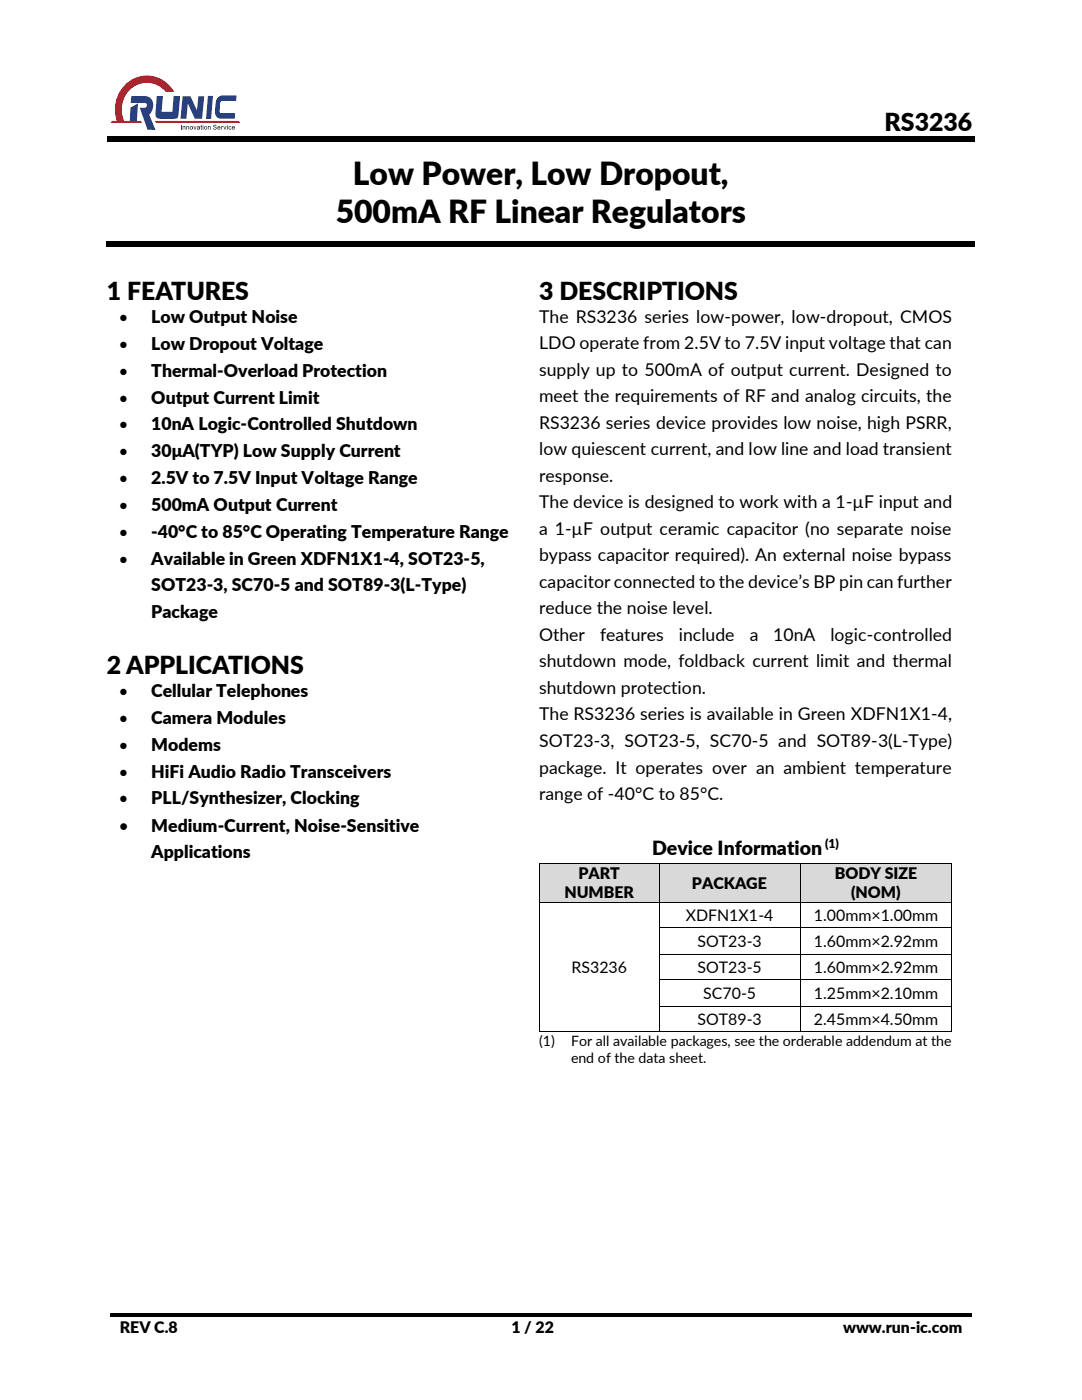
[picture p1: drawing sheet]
<svg xmlns="http://www.w3.org/2000/svg" width="216mm" height="279mm" viewBox="0 0 216 279" stroke-linecap="round" stroke-linejoin="round" font-family="sans-serif">
<defs><g id="words">
<g font-size="6.3">
<text x="70.4" y="36.9">Low Power, Low Dropout,</text>
<text x="67" y="44.5">500mA RF Linear Regulators</text>
</g>
<g font-size="5">
<text x="176.5" y="26.1">RS3236</text>
<text x="21.3" y="59.9">1 FEATURES</text>
<text x="107.6" y="59.9">3 DESCRIPTIONS</text>
<text x="21.3" y="134.5">2 APPLICATIONS</text>
</g>
<text font-size="3.9" x="130.1" y="170.6">Device Information</text>
<text font-size="3.7" x="23.8" y="166.1">•</text>
<g font-size="3.5">
<text x="23.8" y="64.5">•</text>
<text x="30.2" y="64.5">Low Output Noise</text>
<text x="107.6" y="64.4">The RS3236 series low-power, low-dropout, CMOS</text>
<text x="23.8" y="69.9">•</text>
<text x="30.2" y="69.9">Low Dropout Voltage</text>
<text x="107.6" y="69.7">LDO operate from 2.5V to 7.5V input voltage that can</text>
<text x="23.8" y="75.2">•</text>
<text x="30.2" y="75.2">Thermal-Overload Protection</text>
<text x="107.6" y="75">supply up to 500mA of output current. Designed to</text>
<text x="23.8" y="80.6">•</text>
<text x="30.2" y="80.6">Output Current Limit</text>
<text x="107.6" y="80.3">meet the requirements of RF and analog circuits, the</text>
<text x="23.8" y="85.9">•</text>
<text x="30.2" y="85.9">10nA Logic-Controlled Shutdown</text>
<text x="107.6" y="85.6">RS3236 series device provides low noise, high PSRR,</text>
<text x="23.8" y="91.3">•</text>
<text x="30.2" y="91.3">30μA(TYP) Low Supply Current</text>
<text x="107.6" y="90.9">low quiescent current, and low line and load transient</text>
<text x="23.8" y="96.6">•</text>
<text x="23.8" y="102">•</text>
<text x="30.2" y="96.6">2.5V to 7.5V Input Voltage Range</text>
<text x="30.2" y="102">500mA Output Current</text>
<text x="107.6" y="96.2">response.</text>
<text x="107.6" y="101.4">The device is designed to work with a 1-µF input and</text>
<text x="23.8" y="107.3">•</text>
<text x="30.2" y="107.3">-40°C to 85°C Operating Temperature Range</text>
<text x="107.6" y="106.7">a 1-µF output ceramic capacitor (no separate noise</text>
<text x="23.8" y="112.7">•</text>
<text x="30.2" y="112.7">Available in Green XDFN1X1-4, SOT23-5,</text>
<text x="107.6" y="112">bypass capacitor required). An external noise bypass</text>
<text x="30.2" y="118">SOT23-3, SC70-5 and SOT89-3(L-Type)</text>
<text x="107.6" y="117.3">capacitor connected to the device’s BP pin can further</text>
<text x="30.2" y="123.2">Package</text>
<text x="107.6" y="122.6">reduce the noise level.</text>
<text x="107.6" y="127.9">Other</text>
<text x="119.7" y="127.9">features</text>
<text x="135.5" y="127.9">include</text>
<text x="149.6" y="127.9">a</text>
<text x="154.3" y="127.9">10nA</text>
<text x="165.7" y="127.9">logic-controlled</text>
<text x="107.6" y="133.2">shutdown mode, foldback current limit and thermal</text>
<text x="23.8" y="139.1">•</text>
<text x="30.2" y="139.1">Cellular Telephones</text>
<text x="107.6" y="138.5">shutdown protection.</text>
<text x="107.6" y="143.8">The RS3236 series is available in Green XDFN1X1-4,</text>
<text x="23.8" y="144.5">•</text>
<text x="23.8" y="149.8">•</text>
<text x="30.2" y="144.5">Camera Modules</text>
<text x="30.2" y="149.8">Modems</text>
<text x="107.6" y="149.1">SOT23-3, SOT23-5, SC70-5 and SOT89-3(L-Type)</text>
<text x="23.8" y="155.2">•</text>
<text x="30.2" y="155.2">HiFi Audio Radio Transceivers</text>
<text x="107.6" y="154.4">package. It operates over an ambient temperature</text>
<text x="23.8" y="160.5">•</text>
<text x="30.2" y="160.5">PLL/Synthesizer, Clocking</text>
<text x="107.6" y="159.7">range of -40°C to 85°C.</text>
<text x="30.2" y="166.1">Medium-Current, Noise-Sensitive</text>
<text x="30.2" y="171.3">Applications</text>
</g>
<g font-size="3.2">
<text x="112.6" y="179.3">NUMBER</text>
<text x="115.4" y="175.5">PART</text>
<text x="138.1" y="177.4">PACKAGE</text>
<text x="166.6" y="175.5">BODY SIZE</text>
<text x="169.8" y="179.3">(NOM)</text>
<text x="136.8" y="183.8">XDFN1X1-4</text>
<text x="162.4" y="183.8">1.00mm×1.00mm</text>
<text x="139.2" y="189">SOT23-3</text>
<text x="162.4" y="189">1.60mm×2.92mm</text>
<text x="114" y="194.2">RS3236</text>
<text x="139.2" y="194.2">SOT23-5</text>
<text x="162.4" y="194.2">1.60mm×2.92mm</text>
<text x="140.3" y="199.4">SC70-5</text>
<text x="162.4" y="199.4">1.25mm×2.10mm</text>
<text x="139.2" y="204.6">SOT89-3</text>
<text x="162.4" y="204.6">2.45mm×4.50mm</text>
<text x="23.9" y="266">REV C.8</text>
<text x="102" y="266">1 / 22</text>
<text x="168.2" y="266">www.run-ic.com</text>
</g>
<g font-size="2.8">
<text x="107.6" y="208.8">(1)</text>
<text x="113.9" y="208.8">For all available packages, see the orderable addendum at the</text>
<text x="113.9" y="212.2">end of the data sheet.</text>
</g>
<text font-size="2.5" x="164.6" y="169.2">(1)</text>
</g></defs>
<g fill="#000">
<path d="M22 262h38.5v.8h-38.5z" fill-rule="evenodd"/>
<path d="M60.5 262h.8v.8h-.8z" fill-rule="evenodd"/>
<path d="M61.3 262h90.1v.8h-90.1z" fill-rule="evenodd"/>
<path d="M151.4 262h.7v.8h-.7z" fill-rule="evenodd"/>
<path d="M152.1 262h41.9v.8h-41.9z" fill-rule="evenodd"/>
</g>
<g fill="#133571">
<path d="M36.1 24.9h.1v1h-.1z" fill-rule="evenodd"/>
<path d="M36.4 25.2l.6 .1v.6h-.1l-.2-.6-.1 .1v.5h-.2z" fill-rule="evenodd"/>
<path d="M37.2 25.2l.5 .1v.6h-.1l-.1-.6-.2 .1v.5h-.1z" fill-rule="evenodd"/>
<path d="M37.8 25.5a.36 .36 0 0 1 .7 0 .36 .36 0 0 1-.7 0zM38.1 25.3v.4l.1 .1 .1-.1v-.4z" fill-rule="evenodd"/>
<path d="M38.6 25.2h.1l.2 .5 .2-.5h.1l-.2 .7h-.2z" fill-rule="evenodd"/>
<path d="M39.4 25.2h.1a.28 .28 0 0 1 .4 .2v.5l-.5-.1v-.3l.3-.1-.1-.1-.3 .1zM39.5 25.6l.1 .2 .1-.3z" fill-rule="evenodd"/>
<path d="M40.1 25l.1-.1v.3h.1l-.1 .1 .1 .6-.2-.2z" fill-rule="evenodd"/>
<path d="M40.4 24.9h.2v.2h-.2zM40.4 25.2h.2v.7h-.2z" fill-rule="evenodd"/>
<path d="M40.7 25.5a.36 .36 0 0 1 .7 0 .36 .36 0 0 1-.7 0zM40.9 25.3v.4l.1 .1 .2-.1v-.4z" fill-rule="evenodd"/>
<path d="M41.5 25.2l.5 .1 .1 .6h-.2l-.1-.6-.2 .1v.5h-.1z" fill-rule="evenodd"/>
<path d="M42.6 25l.3-.1 .3 .1v.2l-.3-.2-.2 .2 .6 .4a.39 .39 0 0 1-.4 .3 .39 .39 0 0 1-.4-.3l.4 .1 .2-.1-.5-.3z" fill-rule="evenodd"/>
<path d="M43.5 25.2l.5 .1v.3h-.5l.2 .2 .3-.1-.3 .2a.38 .38 0 0 1-.3-.3 .38 .38 0 0 1 .1-.4zM43.6 25.3l-.1 .1h.3z" fill-rule="evenodd"/>
<path d="M44.1 25.2h.4l-.2 .1v.6h-.2z" fill-rule="evenodd"/>
<path d="M44.6 25.2h.1l.2 .5 .2-.5h.1l-.3 .7h-.1z" fill-rule="evenodd"/>
<path d="M45.3 24.9h.2v.2h-.2zM45.3 25.2h.2v.7h-.2z" fill-rule="evenodd"/>
<path d="M45.7 25.2h.4l.1 .2-.4-.1v.4l.4-.1-.3 .3a.38 .38 0 0 1-.3-.3 .38 .38 0 0 1 .1-.4z" fill-rule="evenodd"/>
<path d="M46.4 25.2l.5 .1v.3h-.5l.2 .2 .3-.1-.3 .2a.38 .38 0 0 1-.4-.3 .38 .38 0 0 1 .2-.4zM46.5 25.3l-.1 .1h.3z" fill-rule="evenodd"/>
</g>
<g fill="#29407f">
<path d="M26.2 19.2h2.7a1.83 1.83 0 0 1 1.5 2.6l-.6 1.1 1.2 3h-1.6l-1.5-4.4h.9a.5 .5 0 0 0 .4-.8l-.3-.1h-2.8z" fill-rule="evenodd"/>
<path d="M26 21.5l1.5-.9-.2 3.7h-1.4z" fill-rule="evenodd"/>
<path d="M31.3 19.2h1.2l-.2 3.1h2.1l.2-3.1h1.3l-.3 3.7-.2 .7a8.1 8.1 0 0 1-3.6 .1l-.6-.3-.2-.3z" fill-rule="evenodd"/>
</g>
<g fill="#e60012">
<path d="M25.1 16.7a6.2 6.2 0 0 1 9.7 1.7h-1.7a4.9 4.9 0 0 0-5.2-1.7 4.9 4.9 0 0 0-3.5 4.2v1.9l.6 1.7h-1.6a7.1 7.1 0 0 1 1.7-7.8z" fill-rule="evenodd"/>
<path d="M22.3 24.1h5.8l.2 .4h-6.2zM30.8 24.1h16.6l.5 .4h-16.7z" fill-rule="evenodd"/>
</g>
<g fill="#29407f">
<path d="M36.4 19.2h1.6l1.3 2.8 .3-2.8h1.2l-.5 4.5h-1.4l-1.4-3.1-.3 3.1h-1.2z" fill-rule="evenodd"/>
<path d="M43.5 19.5l.6-.4h3.1l-.1 1.1h-3l-.2 .3-.1 1.7 .1 .3 .2 .1h2.8l-.1 1h-2.8a1.19 1.19 0 0 1-1.1-1.4l.2-2z" fill-rule="evenodd"/>
<path d="M41.5 19.1h1l-.4 4.6h-1z" fill-rule="evenodd"/>
<path d="M43.5 19.5l.6-.4h3.1l-.1 1.1h-3l-.2 .3-.1 1.7 .1 .3 .2 .1h2.8l-.1 1h-2.8a1.19 1.19 0 0 1-1.1-1.4l.2-2z" fill-rule="evenodd"/>
</g>
<g fill="#000">
<path d="M21.4 27.2h173.1v1h-173.1z" fill-rule="evenodd"/>
<path d="M21.2 48.2h173.3v1.1h-173.3z" fill-rule="evenodd"/>
</g>
<g fill="#d9d9d9">
<path d="M107.8 172.3h23.6v7.6h-23.6z" fill-rule="evenodd"/>
<path d="M109.6 172.3h20v3.8h-20z" fill-rule="evenodd"/>
<path d="M109.6 176.1h20v3.8h-20z" fill-rule="evenodd"/>
<path d="M131.6 172.3h28v7.6h-28z" fill-rule="evenodd"/>
<path d="M133.4 174.2h24.4v3.8h-24.4z" fill-rule="evenodd"/>
<path d="M159.7 172.3h30.2v7.6h-30.2z" fill-rule="evenodd"/>
<path d="M161.6 172.3h26.4v3.8h-26.4z" fill-rule="evenodd"/>
<path d="M161.6 176.1h26.4v3.8h-26.4z" fill-rule="evenodd"/>
</g>
<g fill="#000">
<path d="M107.6 172.2h.2v.1h-.2z" fill-rule="evenodd"/>
<path d="M107.6 172.2h.2v.1h-.2z" fill-rule="evenodd"/>
<path d="M131.4 172.2h.2v.1h-.2z" fill-rule="evenodd"/>
<path d="M159.6 172.2h.1v.1h-.1z" fill-rule="evenodd"/>
<path d="M189.9 172.2h.1v.1h-.1z" fill-rule="evenodd"/>
<path d="M189.9 172.2h.1v.1h-.1z" fill-rule="evenodd"/>
<path d="M107.6 179.9h.2v.2h-.2z" fill-rule="evenodd"/>
<path d="M107.6 185.1h.2v.2h-.2z" fill-rule="evenodd"/>
<path d="M107.6 190.3h.2v.2h-.2z" fill-rule="evenodd"/>
<path d="M107.6 195.5h.2v.1h-.2z" fill-rule="evenodd"/>
<path d="M131.4 179.9h.2v.2h-.2z" fill-rule="evenodd"/>
<path d="M131.4 185.1h.2v.2h-.2z" fill-rule="evenodd"/>
<path d="M131.4 190.3h.2v.2h-.2z" fill-rule="evenodd"/>
<path d="M131.4 195.5h.2v.1h-.2z" fill-rule="evenodd"/>
<path d="M159.6 179.9h.1v.2h-.1z" fill-rule="evenodd"/>
<path d="M159.6 185.1h.1v.2h-.1z" fill-rule="evenodd"/>
<path d="M159.6 190.3h.1v.2h-.1z" fill-rule="evenodd"/>
<path d="M159.6 195.5h.1v.1h-.1z" fill-rule="evenodd"/>
<path d="M189.9 179.9h.1v.2h-.1z" fill-rule="evenodd"/>
<path d="M189.9 185.1h.1v.2h-.1z" fill-rule="evenodd"/>
<path d="M189.9 190.3h.1v.2h-.1z" fill-rule="evenodd"/>
<path d="M189.9 195.5h.1v.1h-.1z" fill-rule="evenodd"/>
<path d="M107.6 200.7h.2v.2h-.2z" fill-rule="evenodd"/>
<path d="M107.6 205.8h.2v.2h-.2z" fill-rule="evenodd"/>
<path d="M107.6 205.8h.2v.2h-.2z" fill-rule="evenodd"/>
<path d="M131.4 200.7h.2v.2h-.2z" fill-rule="evenodd"/>
<path d="M131.4 205.8h.2v.2h-.2z" fill-rule="evenodd"/>
<path d="M159.6 200.7h.1v.2h-.1z" fill-rule="evenodd"/>
<path d="M159.6 205.8h.1v.2h-.1z" fill-rule="evenodd"/>
<path d="M189.9 200.7h.1v.2h-.1z" fill-rule="evenodd"/>
<path d="M189.9 205.8h.1v.2h-.1z" fill-rule="evenodd"/>
<path d="M189.9 205.8h.1v.2h-.1z" fill-rule="evenodd"/>
</g>
<g fill="none" stroke="#000" stroke-width=".2">
<path d="M107.7 172.3v7.6M107.8 172.2h23.6M131.5 172.3v7.6M131.6 172.2h28M159.7 172.3v7.6M159.7 172.2h30.2M189.9 172.3v7.6M107.7 180.1v5M107.7 185.3v5M107.7 190.5v5M107.7 195.6v5.1M107.8 180h23.6"/>
<path d="M131.5 180.1v5M131.5 185.3v5M131.5 190.5v5M131.5 195.6v5.1M131.6 180h28M131.6 185.2h28M131.6 190.4h28M131.6 195.6h28M159.7 180.1v5M159.7 185.3v5M159.7 190.5v5M159.7 195.6v5.1"/>
<path d="M159.7 180h30.2M159.7 185.2h30.2M159.7 190.4h30.2M159.7 195.6h30.2M189.9 180.1v5M189.9 185.3v5M189.9 190.5v5M189.9 195.6v5.1M107.7 200.9v4.9M107.8 205.9h23.6M131.5 200.9v4.9M131.6 200.8h28"/>
<path d="M131.6 205.9h28M159.7 200.9v4.9M159.7 200.8h30.2M159.7 205.9h30.2M189.9 200.9v4.9"/>
</g>
<use href="#words"/>
</svg>
